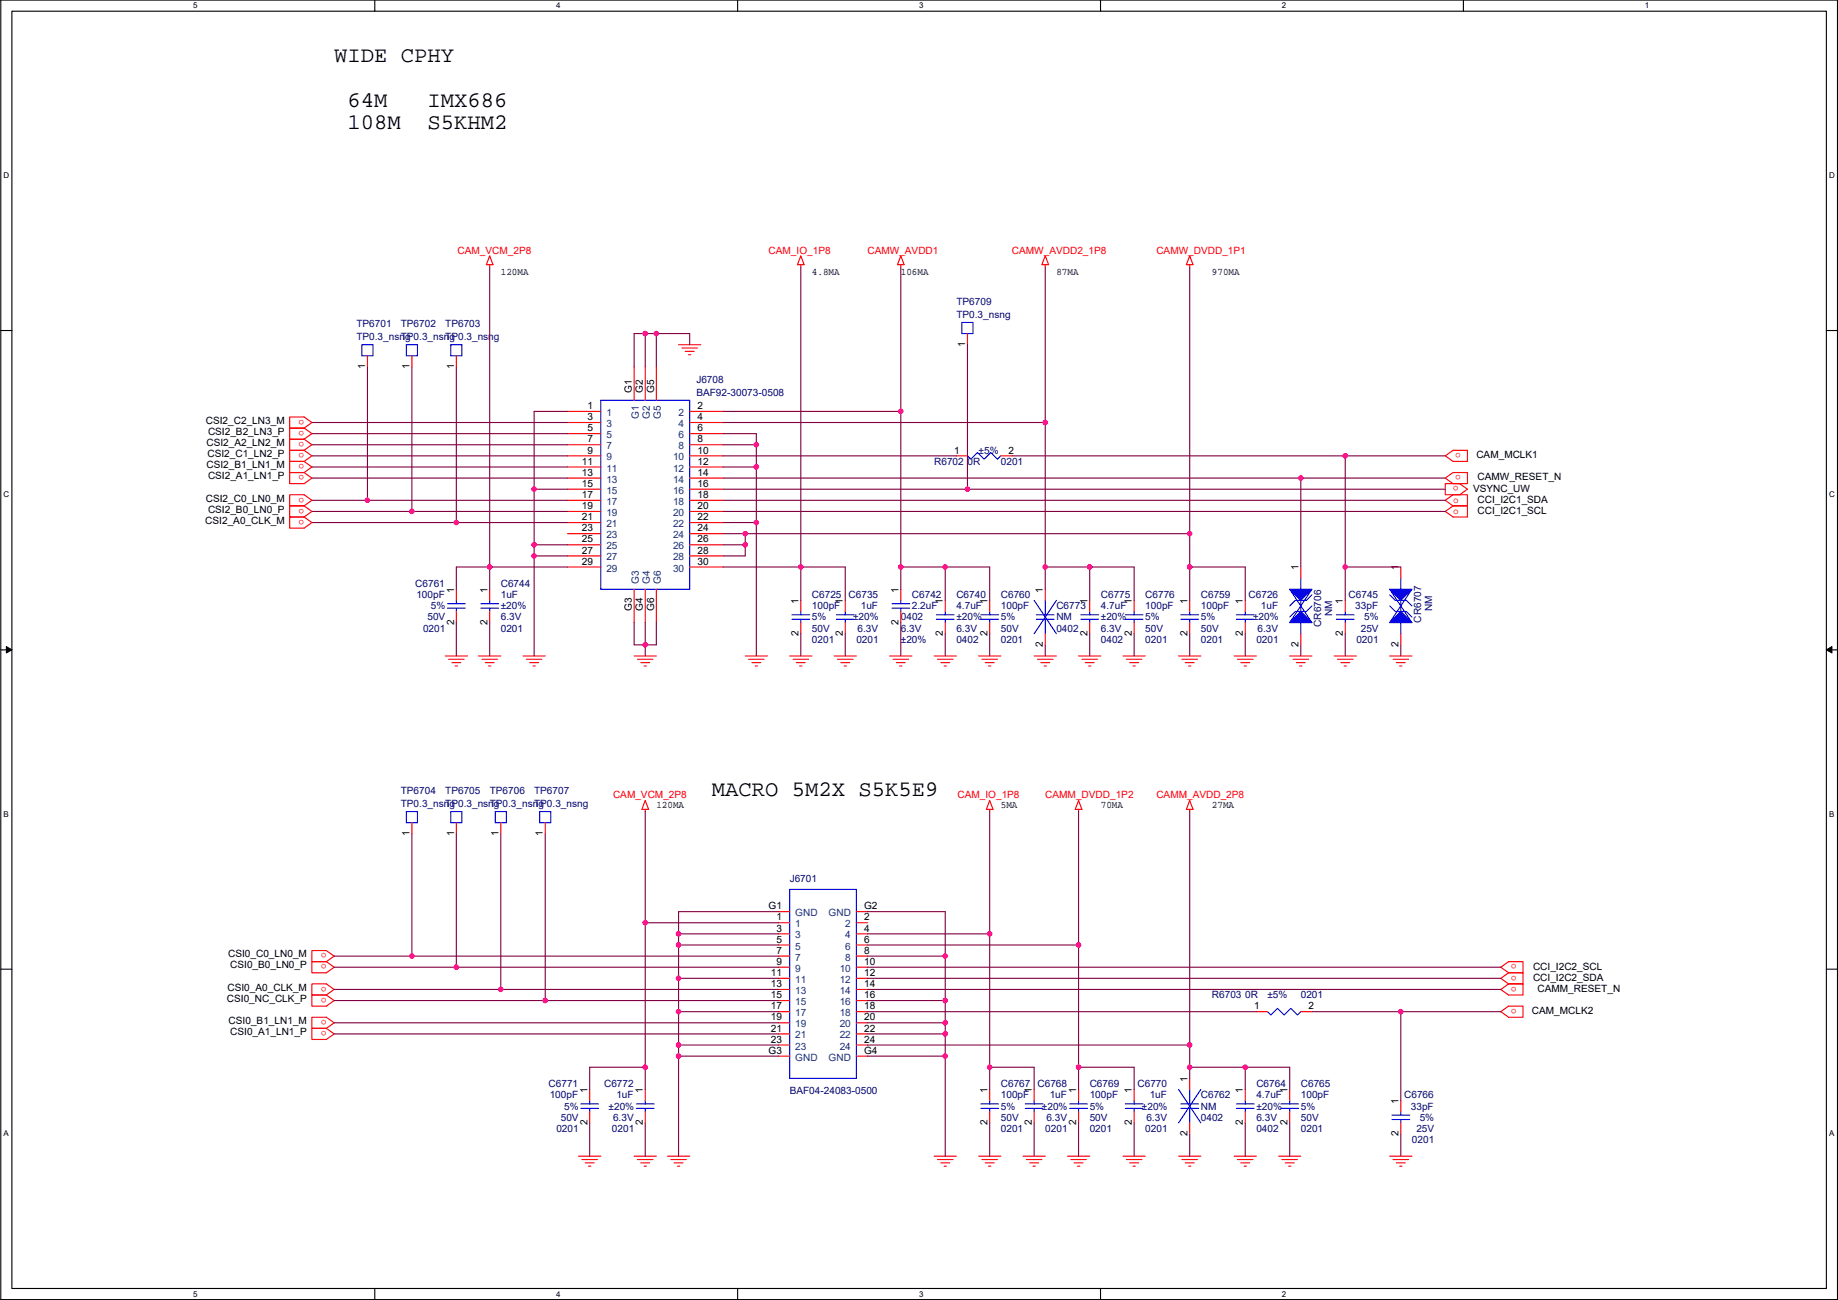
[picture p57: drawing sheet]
<svg xmlns="http://www.w3.org/2000/svg" width="420mm" height="297mm" viewBox="0 0 420 297" stroke-linecap="round" stroke-linejoin="round" font-family="sans-serif">
<defs><g id="words">
<g font-size="5.1">
<text x="76.4" y="14.2">WIDE CPHY</text>
<text x="79.4" y="24.4">64M</text>
<text x="79.4" y="29.5">108M</text>
<text x="97.7" y="24.4">IMX686</text>
<text x="97.7" y="29.5">S5KHM2</text>
<text x="162.7" y="181.9">MACRO 5M2X S5K5E9</text>
</g>
<g font-size="2.3" fill="#f00">
<text x="104.6" y="58">CAM_VCM_2P8</text>
<text x="175.7" y="58">CAM_IO_1P8</text>
<text x="198.3" y="58">CAMW_AVDD1</text>
<text x="231.3" y="58">CAMW_AVDD2_1P8</text>
<text x="264.3" y="58">CAMW_DVDD_1P1</text>
<text x="69.5" y="95.9" transform="rotate(180 69.5 95.9)">o</text>
<text x="69.5" y="101" transform="rotate(180 69.5 101)">o</text>
<text x="69.5" y="98.4" transform="rotate(180 69.5 98.4)">o</text>
<text x="69.5" y="106.1" transform="rotate(180 69.5 106.1)">o</text>
<text x="69.5" y="103.5" transform="rotate(180 69.5 103.5)">o</text>
<text x="333.9" y="103.5" transform="rotate(180 333.9 103.5)">o</text>
<text x="69.5" y="113.7" transform="rotate(180 69.5 113.7)">o</text>
<text x="69.5" y="108.6" transform="rotate(180 69.5 108.6)">o</text>
<text x="333.4" y="111.1" transform="rotate(180 333.4 111.1)">o</text>
<text x="333.9" y="108.6" transform="rotate(180 333.9 108.6)">o</text>
<text x="69.5" y="118.8" transform="rotate(180 69.5 118.8)">o</text>
<text x="69.5" y="116.2" transform="rotate(180 69.5 116.2)">o</text>
<text x="332.2" y="114.9">o</text>
<text x="332.2" y="117.4">o</text>
<text x="140.1" y="182.4">CAM_VCM_2P8</text>
<text x="218.9" y="182.4">CAM_IO_1P8</text>
<text x="238.9" y="182.4">CAMM_DVDD_1P2</text>
<text x="264.3" y="182.4">CAMM_AVDD_2P8</text>
<text x="74.6" y="217.8" transform="rotate(180 74.6 217.8)">o</text>
<text x="74.6" y="220.4" transform="rotate(180 74.6 220.4)">o</text>
<text x="346.6" y="220.4" transform="rotate(180 346.6 220.4)">o</text>
<text x="74.6" y="225.4" transform="rotate(180 74.6 225.4)">o</text>
<text x="74.6" y="228" transform="rotate(180 74.6 228)">o</text>
<text x="346.6" y="222.9" transform="rotate(180 346.6 222.9)">o</text>
<text x="346.6" y="225.4" transform="rotate(180 346.6 225.4)">o</text>
<text x="74.6" y="233.1" transform="rotate(180 74.6 233.1)">o</text>
<text x="346.6" y="230.5" transform="rotate(180 346.6 230.5)">o</text>
<text x="74.6" y="235.6" transform="rotate(180 74.6 235.6)">o</text>
</g>
<g font-size="2.3">
<text x="114.5" y="62.8">120MA</text>
<text x="185.6" y="62.8">4.8MA</text>
<text x="205.9" y="62.8">106MA</text>
<text x="241.5" y="62.8">87MA</text>
<text x="277" y="62.8">970MA</text>
<text x="220.6" y="79.3" transform="rotate(-90 220.6 79.3)">1</text>
<text x="83.5" y="84.4" transform="rotate(-90 83.5 84.4)">1</text>
<text x="93.6" y="84.4" transform="rotate(-90 93.6 84.4)">1</text>
<text x="103.8" y="84.4" transform="rotate(-90 103.8 84.4)">1</text>
<text x="144.4" y="89.7" transform="rotate(-90 144.4 89.7)">G1</text>
<text x="147" y="89.7" transform="rotate(-90 147 89.7)">G2</text>
<text x="149.5" y="89.7" transform="rotate(-90 149.5 89.7)">G5</text>
<text x="134.3" y="93.5">1</text>
<text x="159.4" y="93.5">2</text>
<text x="47.1" y="96.8">CSI2_C2_LN3_M</text>
<text x="47.2" y="101.9">CSI2_A2_LN2_M</text>
<text x="47.6" y="99.4">CSI2_B2_LN3_P</text>
<text x="134.3" y="96">3</text>
<text x="134.3" y="98.6">5</text>
<text x="134.3" y="101.1">7</text>
<text x="159.4" y="96">4</text>
<text x="159.4" y="98.6">6</text>
<text x="159.4" y="101.1">8</text>
<text x="47.2" y="107">CSI2_B1_LN1_M</text>
<text x="47.4" y="104.4">CSI2_C1_LN2_P</text>
<text x="133" y="106.2">11</text>
<text x="134.3" y="103.6">9</text>
<text x="159.4" y="103.6">10</text>
<text x="159.4" y="106.2">12</text>
<text x="218.1" y="103.6">1</text>
<text x="230.6" y="103.6">2</text>
<text x="337.5" y="104.7">CAM_MCLK1</text>
<text x="47.6" y="109.5">CSI2_A1_LN1_P</text>
<text x="133" y="108.7">13</text>
<text x="133" y="111.3">15</text>
<text x="133" y="113.8">17</text>
<text x="159.4" y="108.7">14</text>
<text x="159.4" y="111.3">16</text>
<text x="159.4" y="113.8">18</text>
<text x="336.7" y="112.3">VSYNC_UW</text>
<text x="337.7" y="109.8">CAMW_RESET_N</text>
<text x="46.9" y="119.7">CSI2_A0_CLK_M</text>
<text x="47.1" y="114.6">CSI2_C0_LN0_M</text>
<text x="47.6" y="117.1">CSI2_B0_LN0_P</text>
<text x="133" y="116.3">19</text>
<text x="133" y="118.9">21</text>
<text x="159.4" y="116.3">20</text>
<text x="159.4" y="118.9">22</text>
<text x="337.7" y="114.9">CCI_I2C1_SDA</text>
<text x="337.7" y="117.4">CCI_I2C1_SCL</text>
<text x="133" y="121.4">23</text>
<text x="133" y="124">25</text>
<text x="159.4" y="121.4">24</text>
<text x="159.4" y="124">26</text>
<text x="133" y="126.5">27</text>
<text x="133" y="129">29</text>
<text x="159.4" y="126.5">28</text>
<text x="159.4" y="129">30</text>
<text x="296.8" y="130.3" transform="rotate(-90 296.8 130.3)">1</text>
<text x="319.7" y="130.3" transform="rotate(-90 319.7 130.3)">1</text>
<text x="103.8" y="135.4" transform="rotate(-90 103.8 135.4)">1</text>
<text x="111.4" y="135.4" transform="rotate(-90 111.4 135.4)">1</text>
<text x="182.5" y="137.9" transform="rotate(-90 182.5 137.9)">1</text>
<text x="192.7" y="137.9" transform="rotate(-90 192.7 137.9)">1</text>
<text x="205.4" y="135.4" transform="rotate(-90 205.4 135.4)">1</text>
<text x="215.5" y="137.9" transform="rotate(-90 215.5 137.9)">1</text>
<text x="225.7" y="137.9" transform="rotate(-90 225.7 137.9)">1</text>
<text x="238.4" y="135.4" transform="rotate(-90 238.4 135.4)">1</text>
<text x="248.6" y="137.9" transform="rotate(-90 248.6 137.9)">1</text>
<text x="258.7" y="137.9" transform="rotate(-90 258.7 137.9)">1</text>
<text x="271.4" y="137.9" transform="rotate(-90 271.4 137.9)">1</text>
<text x="284.1" y="137.9" transform="rotate(-90 284.1 137.9)">1</text>
<text x="307" y="137.9" transform="rotate(-90 307 137.9)">1</text>
<text x="103.8" y="142.8" transform="rotate(-90 103.8 142.8)">2</text>
<text x="111.4" y="142.8" transform="rotate(-90 111.4 142.8)">2</text>
<text x="144.4" y="139.5" transform="rotate(-90 144.4 139.5)">G3</text>
<text x="147" y="139.5" transform="rotate(-90 147 139.5)">G4</text>
<text x="149.5" y="139.5" transform="rotate(-90 149.5 139.5)">G6</text>
<text x="205.4" y="142.8" transform="rotate(-90 205.4 142.8)">2</text>
<text x="182.5" y="145.3" transform="rotate(-90 182.5 145.3)">2</text>
<text x="192.7" y="145.3" transform="rotate(-90 192.7 145.3)">2</text>
<text x="215.5" y="145.3" transform="rotate(-90 215.5 145.3)">2</text>
<text x="225.7" y="145.3" transform="rotate(-90 225.7 145.3)">2</text>
<text x="238.4" y="147.9" transform="rotate(-90 238.4 147.9)">2</text>
<text x="248.6" y="145.3" transform="rotate(-90 248.6 145.3)">2</text>
<text x="258.7" y="145.3" transform="rotate(-90 258.7 145.3)">2</text>
<text x="271.4" y="145.3" transform="rotate(-90 271.4 145.3)">2</text>
<text x="284.1" y="145.3" transform="rotate(-90 284.1 145.3)">2</text>
<text x="296.8" y="147.9" transform="rotate(-90 296.8 147.9)">2</text>
<text x="307" y="145.3" transform="rotate(-90 307 145.3)">2</text>
<text x="319.7" y="147.9" transform="rotate(-90 319.7 147.9)">2</text>
<text x="150" y="184.7">120MA</text>
<text x="228.8" y="184.7">5MA</text>
<text x="251.6" y="184.7">70MA</text>
<text x="277" y="184.7">27MA</text>
<text x="93.6" y="191.1" transform="rotate(-90 93.6 191.1)">1</text>
<text x="103.8" y="191.1" transform="rotate(-90 103.8 191.1)">1</text>
<text x="114" y="191.1" transform="rotate(-90 114 191.1)">1</text>
<text x="124.1" y="191.1" transform="rotate(-90 124.1 191.1)">1</text>
<text x="175.7" y="207.8">G1</text>
<text x="197.5" y="207.8">G2</text>
<text x="177.5" y="210.3">1</text>
<text x="177.5" y="212.9">3</text>
<text x="177.5" y="215.4">5</text>
<text x="197.5" y="210.3">2</text>
<text x="197.5" y="212.9">4</text>
<text x="197.5" y="215.4">6</text>
<text x="52.1" y="218.7">CSI0_C0_LN0_M</text>
<text x="52.6" y="221.3">CSI0_B0_LN0_P</text>
<text x="177.5" y="217.9">7</text>
<text x="177.5" y="220.5">9</text>
<text x="197.5" y="217.9">8</text>
<text x="197.5" y="220.5">10</text>
<text x="350.4" y="221.5">CCI_I2C2_SCL</text>
<text x="52" y="226.4">CSI0_A0_CLK_M</text>
<text x="176.2" y="223">11</text>
<text x="176.2" y="225.6">13</text>
<text x="197.5" y="223">12</text>
<text x="197.5" y="225.6">14</text>
<text x="350.4" y="224.1">CCI_I2C2_SDA</text>
<text x="351.5" y="226.6">CAMM_RESET_N</text>
<text x="51.9" y="228.9">CSI0_NC_CLK_P</text>
<text x="52.3" y="234">CSI0_B1_LN1_M</text>
<text x="176.2" y="228.1">15</text>
<text x="176.2" y="230.6">17</text>
<text x="176.2" y="233.2">19</text>
<text x="197.5" y="228.1">16</text>
<text x="197.5" y="230.6">18</text>
<text x="197.5" y="233.2">20</text>
<text x="286.7" y="230.6">1</text>
<text x="299.1" y="230.6">2</text>
<text x="350.2" y="231.7">CAM_MCLK2</text>
<text x="52.6" y="236.5">CSI0_A1_LN1_P</text>
<text x="176.2" y="235.7">21</text>
<text x="176.2" y="238.3">23</text>
<text x="197.5" y="235.7">22</text>
<text x="197.5" y="238.3">24</text>
<text x="175.7" y="240.8">G3</text>
<text x="197.5" y="240.8">G4</text>
<text x="134.3" y="249.7" transform="rotate(-90 134.3 249.7)">1</text>
<text x="147" y="249.7" transform="rotate(-90 147 249.7)">1</text>
<text x="225.7" y="249.7" transform="rotate(-90 225.7 249.7)">1</text>
<text x="235.9" y="249.7" transform="rotate(-90 235.9 249.7)">1</text>
<text x="246" y="249.7" transform="rotate(-90 246 249.7)">1</text>
<text x="258.7" y="249.7" transform="rotate(-90 258.7 249.7)">1</text>
<text x="271.4" y="247.2" transform="rotate(-90 271.4 247.2)">1</text>
<text x="284.1" y="249.7" transform="rotate(-90 284.1 249.7)">1</text>
<text x="294.3" y="249.7" transform="rotate(-90 294.3 249.7)">1</text>
<text x="134.3" y="257.1" transform="rotate(-90 134.3 257.1)">2</text>
<text x="147" y="257.1" transform="rotate(-90 147 257.1)">2</text>
<text x="225.7" y="257.1" transform="rotate(-90 225.7 257.1)">2</text>
<text x="235.9" y="257.1" transform="rotate(-90 235.9 257.1)">2</text>
<text x="246" y="257.1" transform="rotate(-90 246 257.1)">2</text>
<text x="258.7" y="257.1" transform="rotate(-90 258.7 257.1)">2</text>
<text x="284.1" y="257.1" transform="rotate(-90 284.1 257.1)">2</text>
<text x="294.3" y="257.1" transform="rotate(-90 294.3 257.1)">2</text>
<text x="319.7" y="252.2" transform="rotate(-90 319.7 252.2)">1</text>
<text x="271.4" y="259.6" transform="rotate(-90 271.4 259.6)">2</text>
<text x="319.7" y="259.6" transform="rotate(-90 319.7 259.6)">2</text>
</g>
<g font-size="2.3" fill="#000080">
<text x="218.6" y="69.6">TP6709</text>
<text x="81.5" y="74.7">TP6701</text>
<text x="81.5" y="77.8">TP0.3_nsng</text>
<text x="91.6" y="74.7">TP6702</text>
<text x="91.6" y="77.8">TP0.3_nsng</text>
<text x="101.8" y="74.7">TP6703</text>
<text x="101.8" y="77.8">TP0.3_nsng</text>
<text x="218.6" y="72.7">TP0.3_nsng</text>
<text x="159.2" y="87.4">J6708</text>
<text x="159.2" y="90.5">BAF92-30073-0508</text>
<text x="213.5" y="106.2">R6702</text>
<text x="221.2" y="106.2">0R</text>
<text x="223.7" y="103.7">±5%</text>
<text x="228.8" y="106.2">0201</text>
<text x="94.9" y="134.2">C6761</text>
<text x="95.2" y="136.7">100pF</text>
<text x="114.5" y="134.2">C6744</text>
<text x="114.5" y="136.7">1uF</text>
<text x="185.6" y="136.7">C6725</text>
<text x="194" y="136.7">C6735</text>
<text x="208.5" y="136.7">C6742</text>
<text x="218.6" y="136.7">C6740</text>
<text x="228.8" y="136.7">C6760</text>
<text x="251.6" y="136.7">C6775</text>
<text x="261.8" y="136.7">C6776</text>
<text x="274.5" y="136.7">C6759</text>
<text x="285.4" y="136.7">C6726</text>
<text x="308.3" y="136.7">C6745</text>
<text x="97.7" y="141.8">50V</text>
<text x="98.5" y="139.2">5%</text>
<text x="114.5" y="141.8">6.3V</text>
<text x="114.5" y="139.2">±20%</text>
<text x="185.6" y="139.2">100pF</text>
<text x="185.6" y="141.8">5%</text>
<text x="195" y="141.8">±20%</text>
<text x="196.8" y="139.2">1uF</text>
<text x="205.9" y="141.8">0402</text>
<text x="208.5" y="139.2">2.2uF</text>
<text x="218.6" y="139.2">4.7uF</text>
<text x="218.6" y="141.8">±20%</text>
<text x="228.8" y="139.2">100pF</text>
<text x="228.8" y="141.8">5%</text>
<text x="241.5" y="139.2">C6773</text>
<text x="241.5" y="141.8">NM</text>
<text x="251.6" y="139.2">4.7uF</text>
<text x="251.6" y="141.8">±20%</text>
<text x="261.8" y="139.2">100pF</text>
<text x="261.8" y="141.8">5%</text>
<text x="274.5" y="139.2">100pF</text>
<text x="274.5" y="141.8">5%</text>
<text x="286.4" y="141.8">±20%</text>
<text x="288.2" y="139.2">1uF</text>
<text x="302" y="143.3" transform="rotate(-90 302 143.3)">CR6706</text>
<text x="304.6" y="140.7" transform="rotate(-90 304.6 140.7)">NM</text>
<text x="309.8" y="139.2">33pF</text>
<text x="311.8" y="141.8">5%</text>
<text x="324.9" y="142.3" transform="rotate(-90 324.9 142.3)">CR6707</text>
<text x="327.4" y="139.7" transform="rotate(-90 327.4 139.7)">NM</text>
<text x="96.7" y="144.3">0201</text>
<text x="114.5" y="144.3">0201</text>
<text x="185.6" y="146.9">0201</text>
<text x="185.6" y="144.3">50V</text>
<text x="195.8" y="146.9">0201</text>
<text x="196" y="144.3">6.3V</text>
<text x="205.9" y="144.3">6.3V</text>
<text x="205.9" y="146.9">±20%</text>
<text x="218.6" y="146.9">0402</text>
<text x="218.6" y="144.3">6.3V</text>
<text x="228.8" y="146.9">0201</text>
<text x="228.8" y="144.3">50V</text>
<text x="241.5" y="144.3">0402</text>
<text x="251.6" y="146.9">0402</text>
<text x="251.6" y="144.3">6.3V</text>
<text x="261.8" y="146.9">0201</text>
<text x="261.8" y="144.3">50V</text>
<text x="274.5" y="146.9">0201</text>
<text x="274.5" y="144.3">50V</text>
<text x="287.2" y="146.9">0201</text>
<text x="287.5" y="144.3">6.3V</text>
<text x="310.1" y="146.9">0201</text>
<text x="311.1" y="144.3">25V</text>
<text x="91.6" y="181.4">TP6704</text>
<text x="91.6" y="184.4">TP0.3_nsng</text>
<text x="101.8" y="181.4">TP6705</text>
<text x="101.8" y="184.4">TP0.3_nsng</text>
<text x="111.9" y="181.4">TP6706</text>
<text x="111.9" y="184.4">TP0.3_nsng</text>
<text x="122.1" y="181.4">TP6707</text>
<text x="122.1" y="184.4">TP0.3_nsng</text>
<text x="180.5" y="201.5">J6701</text>
<text x="277" y="228.1">R6703</text>
<text x="284.7" y="228.1">0R</text>
<text x="289.7" y="228.1">±5%</text>
<text x="297.4" y="228.1">0201</text>
<text x="125.4" y="248.5">C6771</text>
<text x="125.7" y="251">100pF</text>
<text x="138.1" y="248.5">C6772</text>
<text x="140.9" y="251">1uF</text>
<text x="180.5" y="250">BAF04-24083-0500</text>
<text x="228.8" y="248.5">C6767</text>
<text x="228.8" y="251">100pF</text>
<text x="237.2" y="248.5">C6768</text>
<text x="240" y="251">1uF</text>
<text x="249.1" y="248.5">C6769</text>
<text x="249.1" y="251">100pF</text>
<text x="260" y="248.5">C6770</text>
<text x="262.8" y="251">1uF</text>
<text x="274.5" y="251">C6762</text>
<text x="287.2" y="248.5">C6764</text>
<text x="287.2" y="251">4.7uF</text>
<text x="297.4" y="248.5">C6765</text>
<text x="297.4" y="251">100pF</text>
<text x="321" y="251">C6766</text>
<text x="128.2" y="256.1">50V</text>
<text x="129" y="253.5">5%</text>
<text x="139.1" y="253.5">±20%</text>
<text x="140.1" y="256.1">6.3V</text>
<text x="228.8" y="256.1">50V</text>
<text x="228.8" y="253.5">5%</text>
<text x="238.2" y="253.5">±20%</text>
<text x="239.2" y="256.1">6.3V</text>
<text x="249.1" y="256.1">50V</text>
<text x="249.1" y="253.5">5%</text>
<text x="261" y="253.5">±20%</text>
<text x="262.1" y="256.1">6.3V</text>
<text x="274.5" y="253.5">NM</text>
<text x="274.5" y="256.1">0402</text>
<text x="287.2" y="256.1">6.3V</text>
<text x="287.2" y="253.5">±20%</text>
<text x="297.4" y="256.1">50V</text>
<text x="297.4" y="253.5">5%</text>
<text x="322.5" y="253.5">33pF</text>
<text x="324.5" y="256.1">5%</text>
<text x="127.2" y="258.6">0201</text>
<text x="139.9" y="258.6">0201</text>
<text x="228.8" y="258.6">0201</text>
<text x="238.9" y="258.6">0201</text>
<text x="249.1" y="258.6">0201</text>
<text x="261.8" y="258.6">0201</text>
<text x="287.2" y="258.6">0402</text>
<text x="297.4" y="258.6">0201</text>
<text x="322.8" y="261.2">0201</text>
<text x="323.8" y="258.6">25V</text>
</g>
<g font-size="2.3" fill="#004080">
<text x="138.6" y="95">1</text>
<text x="146" y="95.8" transform="rotate(-90 146 95.8)">G1</text>
<text x="148.6" y="95.8" transform="rotate(-90 148.6 95.8)">G2</text>
<text x="151.1" y="95.8" transform="rotate(-90 151.1 95.8)">G5</text>
<text x="155.1" y="95">2</text>
<text x="138.6" y="97.6">3</text>
<text x="138.6" y="100.1">5</text>
<text x="155.1" y="97.6">4</text>
<text x="155.1" y="100.1">6</text>
<text x="138.6" y="102.7">7</text>
<text x="138.6" y="105.2">9</text>
<text x="138.6" y="107.7">11</text>
<text x="153.8" y="105.2">10</text>
<text x="153.8" y="107.7">12</text>
<text x="155.1" y="102.7">8</text>
<text x="138.6" y="110.3">13</text>
<text x="138.6" y="112.8">15</text>
<text x="153.8" y="110.3">14</text>
<text x="153.8" y="112.8">16</text>
<text x="138.6" y="115.4">17</text>
<text x="138.6" y="117.9">19</text>
<text x="153.8" y="115.4">18</text>
<text x="153.8" y="117.9">20</text>
<text x="138.6" y="120.4">21</text>
<text x="138.6" y="123">23</text>
<text x="138.6" y="125.5">25</text>
<text x="153.8" y="120.4">22</text>
<text x="153.8" y="123">24</text>
<text x="153.8" y="125.5">26</text>
<text x="138.6" y="128.1">27</text>
<text x="138.6" y="130.6">29</text>
<text x="153.8" y="128.1">28</text>
<text x="153.8" y="130.6">30</text>
<text x="146" y="133.4" transform="rotate(-90 146 133.4)">G3</text>
<text x="148.6" y="133.4" transform="rotate(-90 148.6 133.4)">G4</text>
<text x="151.1" y="133.4" transform="rotate(-90 151.1 133.4)">G6</text>
<text x="181.8" y="209.3">GND</text>
<text x="189.4" y="209.3">GND</text>
<text x="181.8" y="211.9">1</text>
<text x="181.8" y="214.4">3</text>
<text x="193.2" y="211.9">2</text>
<text x="193.2" y="214.4">4</text>
<text x="181.8" y="217">5</text>
<text x="181.8" y="219.5">7</text>
<text x="193.2" y="217">6</text>
<text x="193.2" y="219.5">8</text>
<text x="181.8" y="222">9</text>
<text x="181.8" y="224.6">11</text>
<text x="181.8" y="227.1">13</text>
<text x="191.9" y="222">10</text>
<text x="191.9" y="224.6">12</text>
<text x="191.9" y="227.1">14</text>
<text x="181.8" y="229.7">15</text>
<text x="181.8" y="232.2">17</text>
<text x="191.9" y="229.7">16</text>
<text x="191.9" y="232.2">18</text>
<text x="181.8" y="234.7">19</text>
<text x="181.8" y="237.3">21</text>
<text x="181.8" y="239.8">23</text>
<text x="191.9" y="234.7">20</text>
<text x="191.9" y="237.3">22</text>
<text x="191.9" y="239.8">24</text>
<text x="181.8" y="242.4">GND</text>
<text x="189.4" y="242.4">GND</text>
</g>
<g font-size="1.8">
<text x="44.2" y="1.9">5</text>
<text x="127.1" y="1.9">4</text>
<text x="210.1" y="1.9">3</text>
<text x="293" y="1.9">2</text>
<text x="376" y="1.9">1</text>
<text x=".8" y="40.7">D</text>
<text x="418.1" y="40.7">D</text>
<text x=".8" y="113.6">C</text>
<text x="418.1" y="113.6">C</text>
<text x=".8" y="186.6">B</text>
<text x="418.1" y="186.6">B</text>
<text x=".8" y="259.5">A</text>
<text x="418.1" y="259.5">A</text>
<text x="44.2" y="296.3">5</text>
<text x="127.1" y="296.3">4</text>
<text x="210.1" y="296.3">3</text>
<text x="293" y="296.3">2</text>
</g>
</g></defs>
<path d="M.2 0h419.8v296.9h-419.8zM2.7 2.6h414.8v291.8h-414.8z" fill="none" stroke="#000" stroke-width=".25"/>
<g fill="#fff">
<path d="M44.2 .3h1v2h-1z"/>
<path d="M44.2 294.7h1v2h-1z"/>
</g>
<path d="M85.7 0v2.6M85.7 294.4v2.5" fill="none" stroke="#000" stroke-width=".25"/>
<g fill="#fff">
<path d="M127.1 .3h1v2h-1z"/>
<path d="M127.1 294.7h1v2h-1z"/>
</g>
<path d="M168.6 0v2.6M168.6 294.4v2.5" fill="none" stroke="#000" stroke-width=".25"/>
<g fill="#fff">
<path d="M210.1 .3h1v2h-1z"/>
<path d="M210.1 294.7h1v2h-1z"/>
</g>
<path d="M251.6 0v2.6M251.6 294.4v2.5" fill="none" stroke="#000" stroke-width=".25"/>
<g fill="#fff">
<path d="M293 .3h1v2h-1z"/>
<path d="M293 294.7h1v2h-1z"/>
</g>
<path d="M334.5 0v2.6" fill="none" stroke="#000" stroke-width=".25"/>
<g fill="#fff">
<path d="M376 .3h1v2h-1z"/>
<path d="M.8 39h1.3v2.1h-1.3z"/>
<path d="M418.1 39h1.3v2.1h-1.3z"/>
<path d="M.8 112h1.3v2h-1.3z"/>
<path d="M418.1 112h1.3v2h-1.3z"/>
</g>
<path d="M.2 75.5h2.5M417.5 75.5h2.5" fill="none" stroke="#000" stroke-width=".25"/>
<g fill="#fff">
<path d="M.8 185h1.2v2h-1.2z"/>
<path d="M418.1 185h1.2v2h-1.2z"/>
</g>
<path d="M.2 148.5h2.5M417.5 148.5h2.5" fill="none" stroke="#000" stroke-width=".25"/>
<path d="M1.4 147.7l1.3 .8-1.3 .7zM417.5 148.5l1.3-.8v1.5z" fill="#000" stroke="#000" stroke-width=".23"/>
<g fill="#fff">
<path d="M.8 257.9h1.2v2h-1.2z"/>
<path d="M418.1 257.9h1.2v2h-1.2z"/>
</g>
<path d="M.2 221.4h2.5M417.5 221.4h2.5" fill="none" stroke="#000" stroke-width=".25"/>
<g fill="none" stroke="#f00" stroke-width=".25">
<path d="M111.9 58.4l.8 2.1h-1.5zM183.1 58.4l.7 2.1h-1.5zM205.9 58.4l.8 2.1h-1.5zM238.9 58.4l.8 2.1h-1.5zM272 58.4l.7 2.1h-1.5zM111.9 60.5v.5M155.1 78.8h5.1M155.9 79.5h3.5M183.1 60.5v.5M205.9 60.5v.5M221.2 76.2v2.6M238.9 60.5v.5"/>
<path d="M272 60.5v.5M66.2 95.3h3.3l1.8 1.2-1.8 1.3h-3.3zM69.5 97.8h-3.3v2.6h3.3M69.5 97.8l1.8 1.3-1.8 1.3M84 81.3v2.5M94.2 81.3v2.5M104.3 81.3v2.5M129.7 94h7.6M129.7 96.5h7.6M129.7 99.1h7.6M145 83.8v7.7M147.5 83.8v7.7"/>
<path d="M150 83.8v7.7M156.6 80.3h2.1M157.4 81h.5M157.7 94h7.6M157.7 96.5h7.6M157.7 99.1h7.6M66.2 118.1h3.3l1.8 1.3-1.8 1.3h-3.3zM66.2 113.1h3.3l1.8 1.2-1.8 1.3h-3.3zM66.2 108h3.3l1.8 1.2-1.8 1.3h-3.3zM69.5 115.6h-3.3v2.5h3.3M69.5 105.4h-3.3v2.6h3.3M69.5 102.9h-3.3v2.5h3.3"/>
<path d="M69.5 100.4h-3.3v2.5h3.3M69.5 115.6l1.8 1.3-1.8 1.2M69.5 105.4l1.8 1.3-1.8 1.3M69.5 102.9l1.8 1.3-1.8 1.2M69.5 100.4l1.8 1.2-1.8 1.3M129.7 101.6h7.6M129.7 104.2h7.6M129.7 106.7h7.6M129.7 109.2h7.6M129.7 111.8h7.6M129.7 114.3h7.6M129.7 116.9h7.6"/>
<path d="M129.7 119.4h7.6M157.7 101.6h7.6M157.7 104.2h7.6M157.7 106.7h7.6M157.7 109.2h7.6M157.7 111.8h7.6M157.7 114.3h7.6M157.7 116.9h7.6M157.7 119.4h7.6M218.6 104.2h2.6M228.8 104.2h2.5M330.4 110.5h3.3l1.8 1.3-1.8 1.3h-3.3z"/>
<path d="M330.4 104.2l1.8-1.3h3.3v2.5h-3.3zM330.4 109.2l1.8-1.2h3.3v2.5h-3.3zM330.4 114.3l1.8-1.2h3.3v2.5h-3.3zM330.4 116.9l1.8-1.3h3.3v2.5h-3.3zM104.3 134.6v2.6M104.3 139.7v2.6M111.9 134.6v2.6M111.9 139.7v2.6M129.7 121.9h7.6M129.7 124.5h7.6M129.7 127h7.6M129.7 129.6h7.6"/>
<path d="M145 134.6v7.7M147.5 134.6v7.7M150 134.6v7.7M157.7 121.9h7.6M157.7 124.5h7.6M157.7 127h7.6M157.7 129.6h7.6M183.1 137.2v2.5M193.2 137.2v2.5M205.9 134.6v2.6M205.9 139.7v2.6M216.1 137.2v2.5"/>
<path d="M226.2 137.2v2.5M238.9 134.6v2.6M249.1 137.2v2.5M259.3 137.2v2.5M272 137.2v2.5M284.7 137.2v2.5M297.4 129.6v2.5M307.5 137.2v2.5M320.2 129.6v2.5M101.8 149.9h5.1M102.5 150.6h3.6M103.3 151.4h2"/>
<path d="M104.1 152.2h.5M109.4 149.9h5.1M110.2 150.6h3.5M110.9 151.4h2.1M111.7 152.2h.5M119.6 149.9h5M120.3 150.6h3.6M121.1 151.4h2M121.8 152.2h.6M145 149.9h5M145.7 150.6h3.6M146.5 151.4h2"/>
<path d="M147.2 152.2h.6M170.4 149.9h5M171.1 150.6h3.6M171.9 151.4h2M172.6 152.2h.6M180.5 149.9h5.1M181.3 150.6h3.5M182 151.4h2.1M182.8 152.2h.5M183.1 142.3v2.5M190.7 149.9h5.1M191.4 150.6h3.6"/>
<path d="M192.2 151.4h2M193 152.2h.5M193.2 142.3v2.5M203.4 149.9h5.1M204.1 150.6h3.6M204.9 151.4h2M205.7 152.2h.5M213.5 149.9h5.1M214.3 150.6h3.6M215.1 151.4h2M215.8 152.2h.5M216.1 142.3v2.5"/>
<path d="M223.7 149.9h5.1M224.5 150.6h3.5M225.2 151.4h2.1M226 152.2h.5M226.2 142.3v2.5M236.4 149.9h5.1M237.2 150.6h3.5M237.9 151.4h2.1M238.7 152.2h.5M238.9 144.8v2.5M246.6 149.9h5M247.3 150.6h3.6"/>
<path d="M248.1 151.4h2M248.8 152.2h.6M249.1 142.3v2.5M256.7 149.9h5.1M257.5 150.6h3.5M258.2 151.4h2.1M259 152.2h.5M259.3 142.3v2.5M269.4 149.9h5.1M270.2 150.6h3.5M270.9 151.4h2.1M271.7 152.2h.5"/>
<path d="M272 142.3v2.5M282.1 149.9h5.1M282.9 150.6h3.5M283.6 151.4h2.1M284.4 152.2h.5M284.7 142.3v2.5M294.8 149.9h5.1M295.6 150.6h3.5M296.3 151.4h2.1M297.1 152.2h.5M297.4 144.8v2.5M305 149.9h5.1"/>
<path d="M305.7 150.6h3.6M306.5 151.4h2M307.3 152.2h.5M307.5 142.3v2.5M317.7 149.9h5.1M318.4 150.6h3.6M319.2 151.4h2M320 152.2h.5M320.2 144.8v2.5M94.2 188v2.5M104.3 188v2.5M114.5 188v2.5"/>
<path d="M124.6 188v2.5M147.5 184.9v.5M147.5 182.9l.8 2h-1.6zM226.2 184.9v.5M226.2 182.9l.8 2h-1.5zM246.6 182.9l.7 2h-1.5zM246.6 184.9v.5M272 182.9l.7 2h-1.5zM272 184.9v.5M71.3 217.2h3.3l1.8 1.3-1.8 1.2h-3.3zM71.3 219.7h3.3l1.8 1.3-1.8 1.3h-3.3zM178 210.8h2.5"/>
<path d="M178 213.4h2.5M178 215.9h2.5M178 218.5h2.5M178 208.3h2.5M195.8 210.8h2.5M195.8 213.4h2.5M195.8 215.9h2.5M195.8 218.5h2.5M195.8 208.3h2.5M71.3 224.8h3.3l1.8 1.3-1.8 1.3h-3.3zM71.3 227.4h3.3l1.8 1.2-1.8 1.3h-3.3zM71.3 232.4h3.3l1.8 1.3-1.8 1.3h-3.3z"/>
<path d="M71.3 235h3.3l1.8 1.2-1.8 1.3h-3.3zM178 221h2.5M178 223.5h2.5M178 226.1h2.5M178 228.6h2.5M178 231.2h2.5M178 233.7h2.5M178 236.2h2.5M178 238.8h2.5M195.8 221h2.5M195.8 223.5h2.5M195.8 226.1h2.5"/>
<path d="M195.8 228.6h2.5M195.8 231.2h2.5M195.8 233.7h2.5M195.8 236.2h2.5M195.8 238.8h2.5M287.2 231.2h2.5M297.4 231.2h2.5M343.1 221l1.8-1.3h3.3v2.6h-3.3zM343.1 226.1l1.8-1.3h3.3v2.6h-3.3zM343.1 231.2l1.8-1.3h3.3v2.5h-3.3zM344.9 222.3h3.3v2.5h-3.3M344.9 222.3l-1.8 1.2 1.8 1.3"/>
<path d="M134.8 248.9v2.6M134.8 254v2.6M147.5 248.9v2.6M147.5 254v2.6M178 241.3h2.5M195.8 241.3h2.5M226.2 248.9v2.6M226.2 254v2.6M236.4 248.9v2.6M236.4 254v2.6M246.6 248.9v2.6M246.6 254v2.6"/>
<path d="M259.3 248.9v2.6M259.3 254v2.6M272 246.4v2.5M272 256.6v2.5M284.7 248.9v2.6M284.7 254v2.6M294.8 248.9v2.6M294.8 254v2.6M320.2 251.5v2.5M320.2 256.6v2.5M132.3 264.2h5M133 264.9h3.6"/>
<path d="M133.8 265.7h2M134.5 266.5h.6M145 264.2h5M145.7 264.9h3.6M146.5 265.7h2M147.2 266.5h.6M152.6 264.2h5.1M153.3 264.9h3.6M154.1 265.7h2M154.9 266.5h.5M213.5 264.2h5.1M214.3 264.9h3.6"/>
<path d="M215.1 265.7h2M215.8 266.5h.5M223.7 264.2h5.1M224.5 264.9h3.5M225.2 265.7h2.1M226 266.5h.5M233.9 264.2h5M234.6 264.9h3.6M235.4 265.7h2M236.1 266.5h.6M244 264.2h5.1M244.8 264.9h3.5"/>
<path d="M245.5 265.7h2.1M246.3 266.5h.5M256.7 264.2h5.1M257.5 264.9h3.5M258.2 265.7h2.1M259 266.5h.5M269.4 264.2h5.1M270.2 264.9h3.5M270.9 265.7h2.1M271.7 266.5h.5M282.1 264.2h5.1M282.9 264.9h3.5"/>
<path d="M283.6 265.7h2.1M284.4 266.5h.5M292.3 264.2h5.1M293 264.9h3.6M293.8 265.7h2M294.6 266.5h.5M317.7 264.2h5.1M318.4 264.9h3.6M319.2 265.7h2M320 266.5h.5"/>
</g>
<g fill="none" stroke="#00f" stroke-width=".25">
<path d="M82.7 78.8h2.6v2.5h-2.6zM92.9 78.8h2.5v2.5h-2.5zM103 78.8h2.6v2.5h-2.6zM219.9 73.7h2.5v2.5h-2.5zM137.3 91.5h20.4v43.1h-20.4zM221.2 104.2l.7 .7 1.5-1.5 1.6 1.5 1.5-1.5 1.5 1.5 .8-.7M102.3 137.9h4.1M102.3 139h4.1M104.3 137.2v.7M104.3 139v.7M109.9 137.9h4.1M109.9 139h4.1"/>
<path d="M111.9 137.2v.7M111.9 139v.7M183.1 139.7v.8M193.2 139.7v.8M203.9 137.9h4.1M203.9 139h4.1M205.9 137.2v.7M205.9 139v.7M216.1 139.7v.8M226.2 139.7v.8M236.4 137.2l5.1 7.6M238.9 137.2v3.3"/>
<path d="M241.5 137.2l-5.1 7.6M249.1 139.7v.8M259.3 139.7v.8M272 139.7v.8M284.7 139.7v.8M294.8 134.6l5.1 7.7M297.4 132.1v2.5M297.4 137.2v2.5M299.9 135.9l-1.3 1.3h-2.5l-1.3 1.3M299.9 134.6l-5.1 7.7M299.9 138.5l-1.3 1.2h-2.5l-1.3 1.3M307.5 139.7v.8"/>
<path d="M317.7 135.9l1.2 1.3h2.6l1.3 1.3M317.7 134.6l5.1 7.7M317.7 138.5l1.2 1.2h2.6l1.3 1.3M320.2 132.1v2.5M320.2 137.2v2.5M322.8 134.6l-5.1 7.7M181 140.5h4.1M181 141.5h4.1M183.1 141.5v.8M191.2 140.5h4.1M191.2 141.5h4.1M193.2 141.5v.8"/>
<path d="M214 140.5h4.1M214 141.5h4.1M216.1 141.5v.8M224.2 140.5h4.1M224.2 141.5h4.1M226.2 141.5v.8M236.9 140.5h4.1M236.9 141.5h4.1M238.9 141.5v3.3M247.1 140.5h4M247.1 141.5h4M249.1 141.5v.8"/>
<path d="M257.2 140.5h4.1M257.2 141.5h4.1M259.3 141.5v.8M269.9 140.5h4.1M269.9 141.5h4.1M272 141.5v.8M282.6 140.5h4.1M282.6 141.5h4.1M284.7 141.5v.8M297.4 142.3v2.5M305.5 140.5h4.1M305.5 141.5h4.1"/>
<path d="M307.5 141.5v.8M320.2 142.3v2.5M92.9 185.4h2.5v2.6h-2.5zM103 185.4h2.6v2.6h-2.6zM113.2 185.4h2.5v2.6h-2.5zM123.4 185.4h2.5v2.6h-2.5zM180.5 203.2h15.3v43.2h-15.3zM289.7 231.2l.8 .7 1.5-1.5 1.5 1.5 1.6-1.5 1.5 1.5 .8-.7M132.8 252.2h4M132.8 253.3h4M134.8 251.5v.7M134.8 253.3v.7"/>
<path d="M145.5 252.2h4M145.5 253.3h4M147.5 251.5v.7M147.5 253.3v.7M224.2 252.2h4.1M224.2 253.3h4.1M226.2 251.5v.7M226.2 253.3v.7M234.4 252.2h4M234.4 253.3h4M236.4 251.5v.7M236.4 253.3v.7"/>
<path d="M244.5 252.2h4.1M244.5 253.3h4.1M246.6 251.5v.7M246.6 253.3v.7M257.2 252.2h4.1M257.2 253.3h4.1M259.3 251.5v.7M259.3 253.3v.7M269.4 248.9l5.1 7.7M269.9 252.2h4.1M269.9 253.3h4.1M272 248.9v3.3"/>
<path d="M272 253.3v3.3M274.5 248.9l-5.1 7.7M282.6 252.2h4.1M282.6 253.3h4.1M284.7 251.5v.7M284.7 253.3v.7M292.8 252.2h4.1M292.8 253.3h4.1M294.8 251.5v.7M294.8 253.3v.7M318.2 254.8h4.1M318.2 255.8h4.1"/>
<path d="M320.2 254v.8M320.2 255.8v.8"/>
</g>
<g fill="#00f" stroke="#00f" stroke-width=".25">
<path d="M317.7 134.6h5.1l-2.6 2.6z"/>
<path d="M317.7 142.3l2.5-2.6 2.6 2.6z"/>
<path d="M294.8 134.6h5.1l-2.5 2.6z"/>
<path d="M297.4 139.7l2.5 2.6h-5.1z"/>
</g>
<g fill="none" stroke="#800040" stroke-width=".25">
<path d="M111.9 61v68.6M147.5 76.2h-2.5v7.6M147.5 76.2v7.6M147.5 76.2h2.5M150 76.2h7.7v2.6M150 76.2v7.6M183.1 61v68.6M205.9 61v33M221.2 78.8v33M238.9 61v35.5M272 61v60.9M71.3 96.5h58.4"/>
<path d="M71.3 99.1h58.4M84 83.8v30.5M94.2 83.8v33.1M104.3 83.8v35.6M129.7 94h-7.6v17.8M165.3 96.5h73.6M165.3 99.1h7.6v2.5M165.3 94h40.6M205.9 94v35.6M238.9 96.5v33.1M71.3 101.6h58.4M71.3 104.2h58.4"/>
<path d="M71.3 106.7h58.4M71.3 109.2h58.4M71.3 114.3h58.4M71.3 116.9h58.4M71.3 119.4h58.4M122.1 111.8v12.7M122.1 111.8h7.6M165.3 101.6h7.6v5.1M165.3 104.2h53.3M165.3 106.7h7.6v12.7M165.3 109.2h132.1M165.3 111.8h55.9"/>
<path d="M165.3 114.3h165.1M165.3 116.9h165.1M165.3 119.4h7.6v30.5M221.2 111.8h109.2M231.3 104.2h76.2M297.4 109.2h33M297.4 109.2v20.4M307.5 104.2h22.9M307.5 104.2v25.4M111.9 129.6h17.8M111.9 129.6h-7.6v5M111.9 129.6v5"/>
<path d="M122.1 124.5v2.5M122.1 127v22.9M122.1 124.5h7.6M122.1 127h7.6M165.3 121.9h5.1M165.3 124.5h5.1M165.3 129.6h17.8M170.4 121.9h101.6M170.4 121.9v2.6M170.4 124.5v2.5h-5.1M183.1 129.6h10.1v7.6M183.1 129.6v7.6"/>
<path d="M205.9 129.6h10.2M205.9 129.6v5M216.1 129.6h10.1v7.6M216.1 129.6v7.6M238.9 129.6h10.2M238.9 129.6v5M249.1 129.6v7.6M249.1 129.6h10.2v7.6M272 121.9v7.7M272 129.6v7.6M272 129.6h12.7v7.6M307.5 129.6h12.7"/>
<path d="M307.5 129.6v7.6M104.3 142.3v7.6M111.9 142.3v7.6M145 142.3v5h2.5M147.5 142.3v5M147.5 147.3v2.6M150 142.3v5h-2.5M183.1 144.8v5.1M193.2 144.8v5.1M205.9 142.3v7.6M216.1 144.8v5.1M226.2 144.8v5.1"/>
<path d="M238.9 147.3v2.6M249.1 144.8v5.1M259.3 144.8v5.1M272 144.8v5.1M284.7 144.8v5.1M297.4 147.3v2.6M307.5 144.8v5.1M320.2 147.3v2.6M94.2 190.5v28M104.3 190.5v30.5M114.5 190.5v35.6M124.6 190.5v38.1"/>
<path d="M147.5 185.4v25.4M226.2 185.4v28M246.6 185.4v30.5M272 185.4v53.4M76.4 218.5h17.8M94.2 218.5h83.8M147.5 210.8h30.5M147.5 210.8v33.1M155.1 213.4h22.9M155.1 215.9h22.9M155.1 213.4v2.5M155.1 215.9v7.6"/>
<path d="M178 208.3h-22.9v5.1M198.3 213.4h27.9M198.3 208.3h17.8v10.2M198.3 218.5h17.8M198.3 215.9h48.3M216.1 218.5v10.1M226.2 213.4v30.5M246.6 215.9v28M76.4 226.1h38.1M76.4 233.7h101.6M76.4 236.2h101.6M76.4 221h27.9"/>
<path d="M76.4 228.6h48.2M104.3 221h73.7M114.5 226.1h63.5M124.6 228.6h53.4M155.1 223.5h22.9M155.1 231.2h22.9M155.1 238.8h22.9M155.1 223.5v7.7M155.1 231.2v7.6M155.1 238.8v2.5M198.3 226.1h144.8M198.3 231.2h88.9"/>
<path d="M198.3 228.6h17.8M198.3 233.7h17.8M198.3 236.2h17.8M198.3 221h144.8M198.3 223.5h144.8M198.3 238.8h73.7M216.1 228.6v5.1M216.1 233.7v2.5M216.1 236.2v5.1M272 238.8v5.1M299.9 231.2h20.3M343.1 231.2h-22.9v20.3"/>
<path d="M134.8 256.6v7.6M147.5 243.9h-12.7v5M147.5 243.9v5M147.5 256.6v7.6M155.1 241.3h22.9M155.1 241.3v22.9M198.3 241.3h17.8M216.1 241.3v22.9M226.2 243.9h10.2v5M226.2 243.9v5M226.2 256.6v7.6M236.4 256.6v7.6"/>
<path d="M246.6 243.9v5M246.6 256.6v7.6M246.6 243.9h12.7v5M259.3 256.6v7.6M272 243.9v2.5M272 243.9h12.7M272 259.1v5.1M284.7 243.9h10.1v5M284.7 243.9v5M284.7 256.6v7.6M294.8 256.6v7.6M320.2 259.1v5.1"/>
</g>
<g fill="#f0f" stroke="#f0f" stroke-width=".25">
<circle cx="111.9" cy="129.5" r=".5"/>
<circle cx="183" cy="129.5" r=".5"/>
<circle cx="205.9" cy="94" r=".5"/>
<circle cx="147.5" cy="76.2" r=".5"/>
<circle cx="150" cy="76.2" r=".5"/>
<circle cx="238.9" cy="96.5" r=".5"/>
<circle cx="238.9" cy="129.5" r=".5"/>
<circle cx="172.9" cy="101.6" r=".5"/>
<circle cx="307.5" cy="104.1" r=".5"/>
<circle cx="172.9" cy="106.7" r=".5"/>
<circle cx="172.9" cy="119.4" r=".5"/>
<circle cx="297.3" cy="109.2" r=".5"/>
<circle cx="122.1" cy="124.5" r=".5"/>
<circle cx="122.1" cy="111.8" r=".5"/>
<circle cx="221.1" cy="111.8" r=".5"/>
<circle cx="84" cy="114.3" r=".5"/>
<circle cx="94.1" cy="116.8" r=".5"/>
<circle cx="104.3" cy="119.4" r=".5"/>
<circle cx="170.3" cy="121.9" r=".5"/>
<circle cx="271.9" cy="121.9" r=".5"/>
<circle cx="170.3" cy="124.5" r=".5"/>
<circle cx="122.1" cy="127" r=".5"/>
<circle cx="216.1" cy="129.5" r=".5"/>
<circle cx="205.9" cy="129.5" r=".5"/>
<circle cx="249.1" cy="129.5" r=".5"/>
<circle cx="271.9" cy="129.5" r=".5"/>
<circle cx="307.5" cy="129.5" r=".5"/>
<circle cx="147.5" cy="147.3" r=".5"/>
<circle cx="114.5" cy="226.1" r=".5"/>
<circle cx="124.6" cy="228.6" r=".5"/>
<circle cx="147.5" cy="243.8" r=".5"/>
<circle cx="147.5" cy="210.8" r=".5"/>
<circle cx="155.1" cy="213.4" r=".5"/>
<circle cx="226.2" cy="213.4" r=".5"/>
<circle cx="226.2" cy="243.8" r=".5"/>
<circle cx="155.1" cy="215.9" r=".5"/>
<circle cx="246.5" cy="215.9" r=".5"/>
<circle cx="246.5" cy="243.8" r=".5"/>
<circle cx="94.1" cy="218.4" r=".5"/>
<circle cx="216.1" cy="218.4" r=".5"/>
<circle cx="104.3" cy="221" r=".5"/>
<circle cx="155.1" cy="231.1" r=".5"/>
<circle cx="155.1" cy="223.5" r=".5"/>
<circle cx="216.1" cy="228.6" r=".5"/>
<circle cx="320.2" cy="231.1" r=".5"/>
<circle cx="216.1" cy="233.7" r=".5"/>
<circle cx="216.1" cy="236.2" r=".5"/>
<circle cx="155.1" cy="238.8" r=".5"/>
<circle cx="271.9" cy="238.8" r=".5"/>
<circle cx="271.9" cy="243.8" r=".5"/>
<circle cx="155.1" cy="241.3" r=".5"/>
<circle cx="216.1" cy="241.3" r=".5"/>
<circle cx="284.6" cy="243.8" r=".5"/>
</g>
<use href="#words"/>
</svg>
